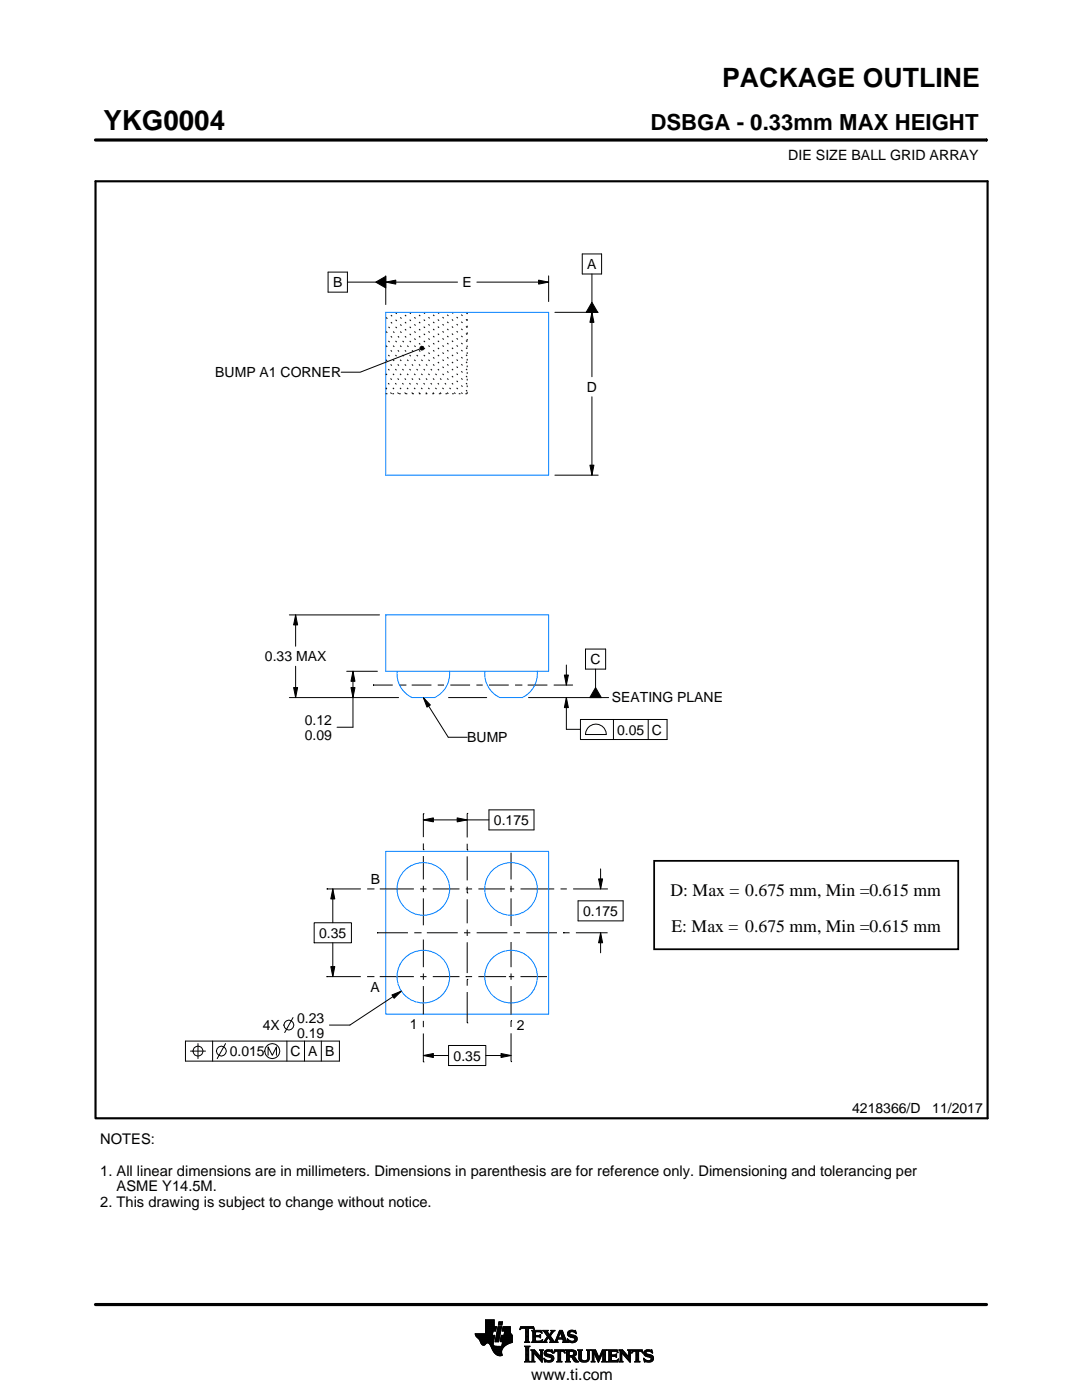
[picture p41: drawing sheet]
<svg xmlns="http://www.w3.org/2000/svg" width="216mm" height="279mm" viewBox="0 0 216 279" stroke-linecap="round" stroke-linejoin="round" font-family="sans-serif">
<defs><g id="words">
<text font-size="5.5" x="20.6" y="26">YKG0004</text>
<text font-size="5.3" x="144.1" y="17.4">PACKAGE OUTLINE</text>
<text font-size="4.4" x="129.8" y="26">DSBGA - 0.33mm MAX HEIGHT</text>
<g font-size="3.5">
<text x="133.8" y="178.9">D: Max = 0.675 mm, Min =0.615 mm</text>
<text x="134" y="185.9">E: Max = 0.675 mm, Min =0.615 mm</text>
</g>
<text font-size="3.2" x="106" y="275.3">www.ti.com</text>
<g font-size="2.9">
<text x="20" y="228.3">NOTES:</text>
<text x="20" y="234.6">1. All linear dimensions are in millimeters. Dimensions in parenthesis are for reference only. Dimensioning and tolerancing per</text>
<text x="23.3" y="237.8">ASME Y14.5M.</text>
<text x="20" y="240.9">2. This drawing is subject to change without notice.</text>
</g>
<g font-size="2.8">
<text x="157.3" y="32">DIE SIZE BALL GRID ARRAY</text>
<text x="117.2" y="53.7">A</text>
<text x="66.5" y="57.3">B</text>
<text x="92.3" y="57.3">E</text>
<text x="43" y="75.3">BUMP A1 CORNER</text>
<text x="117.1" y="78.2">D</text>
<text x="52.9" y="132">0.33 MAX</text>
<text x="117.8" y="132.5">C</text>
<text x="122.1" y="140">SEATING PLANE</text>
<text x="60.8" y="144.6">0.12</text>
<text x="60.8" y="147.6">0.09</text>
<text x="93.2" y="148.1">BUMP</text>
<text x="123.2" y="146.6">0.05 C</text>
<text x="98.6" y="164.6">0.175</text>
<text x="74" y="176.4">B</text>
<text x="116.3" y="182.8">0.175</text>
<text x="63.7" y="187.2">0.35</text>
<text x="74" y="198">A</text>
<text x="52.5" y="205.6">4X</text>
<text x="59.3" y="204.1">0.23</text>
<text x="59.3" y="207.1">0.19</text>
<text x="81.8" y="205.4">1</text>
<text x="103.1" y="205.6">2</text>
<text x="45.8" y="210.8">0.015</text>
<text x="58" y="210.8">C A B</text>
<text x="90.5" y="211.7">0.35</text>
<text x="170" y="222.2">4218366/D</text>
<text x="186" y="222.2">11/2017</text>
</g>
</g></defs>
<g fill="none" stroke="#000" stroke-width=".2">
<path d="M19.1 27.9h177.7M196.8 27.7v.5M65.5 54.3h3.8v4h-3.8zM69.3 56.3h5.7M75 56.3l2-1.2v2.4zM77 56.3l2-.4v.8zM77 55.1v5.7M77 56.3h14.3M95.2 56.3h14.3M107.5 55.9l2 .4-2 .4zM109.5 55.1v5.1M116.2 50.7h3.8v4h-3.8z"/>
<path d="M118.1 54.7v5.6M83.8 69.6l-11.9 4.7h-3.8M83.8 69.3l.3-.2 .3 .1 .2 .3-.2 .3-.3 .1-.3-.2zM110.7 62.3h8.7M118.1 62.3l.4 2h-.8zM118.1 62.3v12.9M118.1 79.2v15.6M118.1 60.3l1.2 2h-2.3zM110.7 94.8h8.7M117.7 92.8h.8l-.4 2zM57.7 122.7h18M57.7 139.2h21.8"/>
<path d="M58.6 137.2h.8l-.4 2zM59 122.7l.4 2h-.8zM59 122.7v6.3M59 133v6.2M69.2 134h6.1M70 137.2h.8l-.4 2zM70.4 134l.4 2h-.8zM70.4 134v11.1h-3.1M74.4 136.7h.1M74.4 136.7h4M79.6 136.7h1.3M80.9 136.7h.1"/>
<path d="M82.1 136.7h4M84.5 139.2l1.4 1.5-.7 .4zM84.5 139.2l4.9 7.9h3.8M87.3 136.7h1.3M89.5 139.2h7.6M89.9 136.7h3.9M95.1 136.7h1.2M97.6 136.7h3.9M102.8 136.7h1.2M104 136.7h.1M105.3 136.7h3.9M105.5 139.2h15.9"/>
<path d="M110.5 136.7h3.8M112.6 134.7h.8l-.4 2zM113 139.2l.4 2h-.8zM113 139.2v6.4h2.8M113 132.7v4M116.8 129.5h4v4h-4zM118.8 137.2l1.2 2h-2.3zM118.8 133.5v3.7M115.8 143.6h17.3v4h-17.3zM117.2 145.3a2.08 2.08 0 0 1 2.4-.7 2.08 2.08 0 0 1 1.4 2h-4.2l.1-.6zM122.4 143.6v4M129.3 143.6v4"/>
<path d="M65.2 177.4h.1M65.2 177.4h6.8M66.4 177.4l.4 2h-.8zM66.4 177.4v6.8M73.3 177.4h1.2M74.5 177.4h.1M75.8 177.4h6.8M83.8 177.4h1.3M84.5 163.6l2-.4v.8zM84.5 169.6h.1M84.5 162.4h.1M84.5 162.4v4.7"/>
<path d="M84.5 168.3v1.3M84.5 170.8v4.7M84.5 176.8v1.2M84.5 179.3v5.4M84.5 163.6h13.1M86.4 177.4h5.3M91.2 163.2l2 .4-2 .4zM92.9 177.4h1.3M93.2 178.2h.1M93.2 169.6h.1M93.2 162.3h.1M93.2 162.3v4.8"/>
<path d="M93.2 168.4v1.2M93.2 170.9v4.8M93.2 177v1.2M93.2 179.5v4.8M95.5 177.4h5.3M97.6 161.6h9v4h-9zM101.8 177.4h.8M102 170.2v5.3M102 176.8v1.2M102 179.3v5.5M103.9 177.4h6.7M111.8 177.4h1.3"/>
<path d="M114.4 177.4h6.7M115.3 179.8h9v4h-9zM119.4 175.4h.8l-.4 2zM119.8 173.4v4M121.1 177.4h.1M62.7 184.2h7.4v4h-7.4zM65.2 194.9h.1M65.2 194.9h6.8M66 192.9h.8l-.4 2zM66.4 188.2v6.7M73.3 194.9h1.2M74.5 194.9h.1"/>
<path d="M75.2 186.2h.1M75.2 186.2h6.2M75.8 194.9h6.8M78.2 198.6l1.9-.8-1.5 1.4zM80.1 197.8l-10.3 6.8h-4.1M82.7 186.2h1.2M83.8 194.9h1.3M83.9 186.2h.1M84.5 187.5v5.5M84.5 194.3v1.2M84.5 196.8v5.7M85.2 186.2h6.1"/>
<path d="M86.4 194.9h5.3M92.6 186.2h1.3M92.9 194.9h.1M92.9 194.9h1.3M93.2 195.5h.1M93.2 185.5v1.3M93.2 188v6.2M93.2 195.5v1.2M93.2 198v6.1M95.1 186.2h6.1M95.5 194.9h5.3M100.8 194.9h.1"/>
<path d="M101.5 194.9h1.1M102 188v5M102 194.3v1.2M102 196.8v5.6M102.5 186.2h1.3M103.9 194.9h5.2M105 186.2h6.1M112.4 186.2h.1M112.4 186.2h1.3M114.9 186.2h6.1M119.8 186.2l.4 2h-.8zM119.8 186.2v4"/>
<path d="M121 186.2h.1M37 207.8h30.7v4h-30.7zM38 209.8h3M39.5 208.3v3M42.4 207.8v4M45 208.3l-1.7 3M53.5 210.6v-1.7l.8 1.7 .9-1.7v1.7M57.2 207.8v4M58.5 203.1l-1.7 3M60.8 207.8v4M64.1 207.8v4M84.5 210.7l2-.4v.8z"/>
<path d="M84.5 211.9h.1M84.5 203.7v1.3M84.5 206.3v5.6M84.5 210.7h5M89.5 208.6h7.4v4.1h-7.4zM93.2 204.1h.1M96.9 210.7h5.1M100 210.3l2 .4-2 .4zM102 203.7h.1M102 211.9h.1M102 203.7v1.3M102 206.2v5.7"/>
<path d="M94.8 266.2h3.5M94.8 266.3h3.5M94.9 266.4h3.3M94.9 266.5h3.8l-.2 1.2M94.9 266.5h3.8M95 266.6h3.7M95 266.7h3.7M95.1 266.8h3.6M95.2 266.9h3.4M95.3 267h3.3M95.4 267.1h3.2M95.5 267.2h3.1"/>
<path d="M95.6 267.3h3M95.7 267.4h2.8M95.7 267.5h2.8M95.8 267.6h2.7M95.8 267.7h2.7M95.9 267.8h2.6M95.9 267.9h2.5M95.9 268h2.5M96 268h1.1M96 268.1h1M96.1 268.2h.8M96.1 268.3h.7"/>
<path d="M96.2 268.4h.6M96.3 268.4h.4M96.9 266.1h1.4M96.9 266h1.4M96.9 265.9h1.4M96.9 265.8h1.5M96.9 265.7h1.5M96.9 264.7l2.2 .1-.2 .9h-.5l-.2 .8M96.9 265.6h2M96.9 265.5h2M96.9 265.4h2M96.9 265.3h2.1"/>
<path d="M96.9 265.2h2.1M96.9 265.1h2.1M96.9 265h2.1M96.9 264.9h2.1M96.9 264.8h2.2M96.9 264.6h1.7M96.9 264.5h1.7M96.9 264.4h1.7M96.9 264.3h1.7M96.9 264.2h1.7M96.9 264.1h1.7M96.9 264h1.7"/>
<path d="M96.9 263.9h1.7M96.9 263.8h1.7M96.9 263.7h1.7M96.9 263.6h1.7M96.9 263.5h1.7M96.9 263.4h1.7M97.5 268h.9M97.6 268.1h.8M97.7 268.2h.7M97.7 268.3h.7M97.8 268.4h.6M97.9 268.5h.6"/>
<path d="M97.9 268.6h.7M98 268.7h1.1M98 268.8h2.6M98 268.8h2.5M98.1 268.9h2.3M98.1 269h2.3M98.1 269.1h2.2M98.2 269.2h2.1M98.2 269.2h2M98.2 269.3h2M98.3 269.4h1.9M98.3 269.5h1.8"/>
<path d="M98.4 269.6h1.7M98.4 268v.4l.3 .2 2 .1M98.5 269.7h1.6M98.5 267.7l-.1 .3M98.5 269.8h1.6M98.6 269.9h1.5M98.6 264.8v-1.4h-1.7v2.8h-2.1l.1 .3 .8 .9 .6 1h.4l.5-.4 .4 .1 1 1.8 .8 .6h.8l-.1-1.1 .8-.9M98.6 270h1.5M98.7 270h1.4M98.8 270.1h1.3M98.8 267.7h.7M98.8 267.6h.7"/>
<path d="M98.8 267.5h.7M98.9 270.2h1.2M98.9 267.4h.7M98.9 267.3h.7M98.9 267.2h.7M98.9 267.1h.7M98.9 267h.7M98.9 270.3h1.3M99 266.9h.6M99 266.9h.7M99 266.8h.7M99 266.7h.7"/>
<path d="M99 266.6h.7M99 266.5h.7M99.1 270.4h1.1M99.1 266.4h.7M99.1 266.3h.7M99.1 266.2h.7M99.1 266.1h.7M99.1 266h.7M99.2 265.9h.7M99.2 265.8h.7M99.2 270.4h1M99.2 265.7h.7"/>
<path d="M99.2 265.6h.7M99.2 265.5h.7M99.3 265.4h.6M99.3 265.4h.7M99.3 265.3h.7M99.3 265.2h.7M99.3 265.1h.7M99.3 265h.7M99.4 270.5h.8M99.4 264.9h.7M99.4 264.8h.7M99.4 264.8h.7l-.6 3h-.7z"/>
<path d="M99.4 264.5l.2-.7h.7l-.2 .7h-.7M99.5 264.4h.6M99.5 264.3h.7M99.5 264.2h.7M99.5 264.1h.7M99.5 264h.7M99.5 263.9h.7M99.6 263.8h.7M99.8 270.6h.1M99.8 267.7h2.4M99.8 267.6h2.4M99.8 267.5h2.4"/>
<path d="M99.9 267.4h2.3M99.9 267.3h2.3M99.9 267.2h2.3M99.9 267.1h2.3M99.9 267h2.3M99.9 266.9h2.3M100 266.9h2.2M100 266.8h2.2M100 266.7h2.2M100 266.6h2.2M100 266.5h2.2M100.1 268.6h.7"/>
<path d="M100.2 268.5h.7M100.2 268.4h.8M100.2 268.4h.9M100.2 268.3h1M100.2 268.2h1.2M100.2 265.6h1.6M100.2 268.1h1.4M100.2 265.5h1.6M100.2 268h1.6M100.3 265.4h1.5M100.3 268h1.7M100.3 267.9h1.9"/>
<path d="M100.3 265.3h1.5M100.3 267.8h1.9M100.3 265.2h1.5M100.3 265.1h1.5M100.3 265h1.5M100.4 264.9h1.4M100.4 264.8h1.4M100.6 266.5l.1-.8h-.5l.2-.9h1.4l.1 1.1 .3 .6v1.4l-1.3 .6M100.6 266.4h1.5M100.6 266.3h1.4M100.6 266.2h1.4M100.6 266.1h1.3"/>
<path d="M100.7 266h1.2M100.7 265.9h1.2M100.7 265.8h1.1M100.7 265.7h1.1M102.2 266.5h-2.2l-.2 1.1 .1 .2h.4l-.2 .9M103.7 265.3h.1M103.8 265.2h.2M103.8 265h2.8M103.8 264.9h2.7M103.9 264.8h2.6M104.7 267.8h1M104.7 271.8h1.1"/>
<path d="M104.7 268.7h1M104.8 267.7h.7M104.8 271.7h.8M104.9 265.2h.6M104.9 268.9h.6M104.9 267.6h.6M104.9 267.5l-.2 .3M104.9 267.5h.6M104.9 267.4h.6M104.9 267.3h.6M104.9 267.2h.6M104.9 267.1h.6"/>
<path d="M104.9 267h.6M104.9 266.8h.6M104.9 266.7h.6M104.9 266.6h.6M104.9 266.5h.6M104.9 266.4h.6M104.9 266.3h.6M104.9 266.2h.6M104.9 266.1h.6M104.9 265.9h.6M104.9 265.8h.6M104.9 265.7h.6"/>
<path d="M104.9 265.6h.6M104.9 265.5h.6M104.9 265.4h.6M104.9 265.3h.6M104.9 271.5h.6M104.9 269h.6M104.9 271.4h.6M104.9 271.4v-2.4l-.2-.4h1.1l-.3 .4v2.4M104.9 271.4l-.2 .4h1.1l-.3-.4M104.9 271.3h.6M104.9 271.2h.6M104.9 271.1h.6"/>
<path d="M104.9 271h.6M104.9 270.9h.6M104.9 270.8h.6M104.9 270.6h.6M104.9 270.5h.6M104.9 270.4h.6M104.9 270.3h.6M104.9 270.2h.6M104.9 270.1h.6M104.9 270h.6M104.9 269.9h.6M104.9 269.8h.6"/>
<path d="M104.9 269.6h.6M104.9 269.5h.6M104.9 269.4h.6M104.9 269.3h.6M104.9 269.2h.6M104.9 269.1h.6M105.5 267.5l.2 .3M105.5 267.5v-2.3l.7-.1 .4 .3-.1-.6h-2.6l-.1 .6 .4-.3 .7 .1v2.3M105.7 267.8h-1M105.9 271.8h.8M105.9 269.4h.8M106.1 269.5h.7"/>
<path d="M106.1 267.8h2M106.1 271.7h.5M106.2 269.6h.7M106.2 271.5h.3M106.2 265.6h1.8M106.2 269.8h.8M106.2 271.4h.3M106.2 271.4l-.3 .4h.8l-.2-.4M106.2 271.3h.3M106.2 271.2h.3M106.2 271.1h.3M106.2 271h.3"/>
<path d="M106.2 270.9h.3M106.2 270.8h.3M106.2 270.6h.3M106.2 270.5h.3M106.2 270.4h.3M106.2 270.3h.3M106.2 270.2h.3M106.2 270.1h.3M106.2 270h1M106.2 269.9h.9M106.2 269.8v1.6M106.2 269.8l-.3-.4h.8l1.2 1.4"/>
<path d="M106.3 267.7h1.8M106.3 265.7h1.8M106.3 267.6h.6M106.3 265.8h.6M106.3 267.5l-.2 .3M106.3 267.5h.5M106.3 267.4h.5M106.3 267.3h.5M106.3 267.2h.5M106.3 267.1h.5M106.3 267h.5M106.3 266.8h.5"/>
<path d="M106.3 266.7h1.6M106.3 266.6h1.6M106.3 266.5h.5M106.3 266.4h.5M106.3 266.3h.5M106.3 266.2h.5M106.3 266.1h.5M106.3 265.9h.5M106.4 265.2h.2M106.5 270h.1M106.5 270v1.4M106.5 265.3h.1"/>
<path d="M106.6 270.1h.7M106.7 270.2h.7M106.8 270.3h.7M106.8 265.9l.2-.1h.6l.6 .2-.2-.5h-1.9l.2 .3v1.7M106.8 265.9v.6h.8l.3-.2v.7M106.9 270.4h.7M107 270.5h.7M107.1 270.6h.7M107.2 270.8h1M107.3 270.9h.9M107.4 271h.8M107.5 271.1h.7"/>
<path d="M107.6 271.2h.6M107.6 266.5h.3M107.7 271.3h.5M107.7 269.4h.7M107.7 266.8h.2M107.7 267.6h.5M107.8 266.4h.1M107.8 271.4h.4M107.8 267h.1M107.8 265.8h.3M107.8 269.5h.5M107.9 271.5h.3"/>
<path d="M107.9 269.6h.3M107.9 267l-.3-.2h-.8l.1 .8h.9l.5-.2M107.9 269.8h.3M107.9 270.6h.3M107.9 270.5h.3M107.9 270.4h.3M107.9 270.3h.3M107.9 270.2h.3M107.9 270.1h.3M107.9 270h.3M107.9 269.9h.3M107.9 269.8v1"/>
<path d="M107.9 269.8l-.2-.4h.7l-.2 .4M108 271.7h.2M108 265.9h.1M108 267.5h.2M108.1 271.8h.1M108.1 266.1h.1M108.2 267.4h.1M108.2 269.8v2.1l-1.7-1.9M108.2 267.8h.9M108.3 267.4l-.2 .5-2-.1M108.3 265.6h1M108.5 267.7h.5"/>
<path d="M108.5 271.1l.8 .4h.5l.2-.2-.1-.3-1-.4-.3-.3 .1-.7 .8-.2 .5 .1 .2-.1 .1 .6-.9-.3-.3 .1-.1 .3 1.3 .4 .2 .6M108.5 271.1h.1M108.5 265.7h.7M108.5 271.2h.2M108.6 271.3h.2M108.6 270.1h.4M108.6 270h.4M108.6 270.2h.6M108.6 267.6h.4M108.6 271.4h.4M108.6 269.9h.4M108.6 270.3h1"/>
<path d="M108.6 265.8h.7M108.6 271.5h.8M108.6 269.8h.5M108.7 271.7h1.5M108.7 270.4h1.3M108.7 267.5h.3M108.7 271.8h.1M108.7 265.9h.6M108.7 269.6h1.5M108.8 267.4h.3M108.8 270.5h1.5M108.8 266.1h.6"/>
<path d="M108.8 269.5h1.4M108.8 267.3h.4M108.9 266.2h.6M108.9 267.2h.4M108.9 266.3h.6M108.9 270.6h1.5M109 267.1h.3M109 266.4h1M109.1 271.8h.9M109.1 269.4h.7M109.1 267h.9M109.1 266.5h.8"/>
<path d="M109.1 267.8h-.9M109.2 266.8h.8M109.2 266.6h.6M109.2 266.7h.7M109.2 266.7l-.6 .9-.4 .2M109.3 270.8h1.1M109.5 267.1h.6M109.6 267.2h.6M109.7 271.5h.7M109.7 267.3h.6M109.7 267.8l.2-.1-.5-.8-.4 .8 .1 .1M109.7 267.8h1.6"/>
<path d="M109.7 266.3h.4M109.7 267.4h.6M109.8 270.9h.7M109.8 266.2h.3M109.8 266.6l.9 1.2 1-2.3h.5l.8 2.1 .3 .2M109.8 267.5h.6M109.9 266.1h.3M109.9 269.8h.4M109.9 267.6h.6M109.9 267.7h.7M109.9 271.4h.5M109.9 265.9h.4"/>
<path d="M110 271h.5M110 265.6h.7M110 265.9l-.4 .5-.4-.6 .2-.3h-1.1l.9 1.2M110 265.9l.1-.2-.2-.2h.8l-.9 1.1M110 271.3h.5M110 265.8h.4M110 271.1h.5M110 271.2h.5M110.1 269.4h.1M110.1 265.7h.4M110.1 269.9h.2M110.2 270h.1"/>
<path d="M110.5 270h.1M110.5 269.9h.2M110.5 271.1l-.3 .6-.7 .2-.6-.2-.2 .1-.2-.7M110.5 269.8h.3M110.6 269.6h2.1M110.6 269.5h2M110.6 269.4h2M110.7 267.7h.5M110.8 267.6h.4M110.9 267.5h.3M110.9 267.4h.3M111 267.3h.3"/>
<path d="M111 267.2h1.8M111 267.1h1.8M111.1 267h.3M111.1 271.8h1M111.1 266.8h.4M111.2 266.7h.3M111.2 267.5l.1-.2h1l.1 .2M111.2 267.5v.3h.1M111.2 266.6h.3M111.3 266.5h.3M111.3 271.7h.6M111.3 266.4h.3"/>
<path d="M111.3 271.5h.6M111.3 267.8h-1.6M111.3 269.8h.6M111.4 266.3h.3M111.4 271.4h.5M111.4 271.4l-.1-1.7h-.4l-.4 .4 .2-.7h1.9l.1 .7-.4-.4h-.4v1.7M111.4 270.5h.5M111.4 270.4h.5M111.4 270.3h.5M111.4 270.2h.5M111.4 270.1h.5M111.4 270h.5"/>
<path d="M111.4 269.9h.5M111.4 271.4l-.3 .4h1l-.2-.4M111.4 271.3h.5M111.4 271.2h.5M111.4 271.1h.5M111.4 271h.5M111.4 270.9h.5M111.4 270.8h.5M111.4 270.6h.5M111.4 266.2h.3M111.4 266.1h.4M111.5 265.9h.9"/>
<path d="M111.5 265.8h.8M111.6 265.7h.7M111.6 265.6h.6M111.8 265.9l.4 1.1h-.8zM111.9 266.1h.5M111.9 266.2h.5M111.9 266.3h.6M112 266.4h.5M112 266.5h.6M112.1 266.6h.5M112.1 266.7h.6M112.1 266.8h.6"/>
<path d="M112.2 267h.5M112.2 267.8h1.1M112.3 267.3h.6M112.3 267.4h.6M112.4 267.5h.6M112.4 267.5v.3h-.2M112.4 269.8h.3M112.4 267.6h.6M112.4 267.7h.7M112.6 269.9h.1M112.6 270h.2M112.8 271.8h1"/>
<path d="M112.8 269.4h1.6M113 269.5h1.7M113 271.7h.7M113 269.6h1.9M113 271.5h.6M113 269.8h.6M113 271.4h.6M113 271.4l-.2 .4h1l-.2-.4M113 271.3h.6M113 271.2h.6M113 271.1h.6M113 271h.6"/>
<path d="M113 270.9h.6M113 270.8h1.5M113 270.6h1.6M113 270.5h1.8M113 270.4h.6M113 270.3h.6M113 270.2h.6M113 270.1h.6M113 270h.6M113 269.9h.6M113 269.8v1.6M113 269.8l-.2-.4h1.5l.5 .2 .2 .3v.4l-.2 .3-.4 .1"/>
<path d="M113.2 267.3h.2M113.2 267.4h.3M113.2 266.2h.5M113.2 266.3h.6M113.2 266.1h.5M113.3 267.5h.3M113.3 267.8h-1.1M113.3 266.4h.9M113.3 265.9h.4M113.3 267.6h.6M113.3 266.5h1.3M113.3 267.7h1.6"/>
<path d="M113.3 265.8h.5M113.3 267.8h.2M113.4 266.6h1.5M113.4 265.7h1.5M113.4 265.7l.5-.2 .7 .1 .2-.1 .1 .7-.7-.4h-.4l-.1 .3 .1 .2 .9 .2 .4 .3 .1 .5-.3 .5-.6 .2-.7-.2-.2 .1-.2-.7 .9 .5 .4-.1 .2-.3-.1-.3-1.2-.4-.2-.5zM113.5 266.7h1.5M113.5 265.6h1.4M113.6 271.4v-.6h.4l.7 .9 .8 .1M113.6 269.9l.1-.2 .7 .2v.4l-.4 .2M113.6 269.9v.6M113.7 267.8h1.1M113.8 266.8h1.3"/>
<path d="M113.8 265.5h.6M114 268h.4M114.1 270.9h.6M114.2 271h.6M114.2 271.1h.7M114.3 271.2h.6M114.3 267h.8M114.3 269.8h.7M114.3 270.4h.6M114.4 271.3h.6M114.4 270.7l1.1 1.1M114.4 270.7h.1"/>
<path d="M114.4 271.4h.7M114.4 269.9h.6M114.4 270.3h.6M114.5 267.6h.5M114.5 270.2h.5M114.5 270h.5M114.5 265.8h.4M114.5 270.1h.5M114.5 271.5h.7M114.6 271.7h.7M114.6 267.1h.6M114.6 267.5h.5"/>
<path d="M114.7 267.2h.5M114.7 267.4h.5M114.7 265.9h.3M114.7 267.3h.5M114.7 271.8h.8M114.8 266.1h.2M114.9 266.2h.1M115.3 269.4h.9M115.4 269.5h.7M115.5 269.6h.5M115.5 269.8h.5M115.5 269.8v1.4l.4 .5 .6 .2 .6-.1 .4-.3 .1-.5"/>
<path d="M115.5 271h.5M115.5 270.9h.5M115.5 270.8h.5M115.5 270.6h.5M115.5 270.5h.5M115.5 270.4h.5M115.5 270.3h.5M115.5 270.2h.5M115.5 270.1h.5M115.5 270h.5M115.5 269.9h.5M115.5 269.8l-.2-.4h.9l-.2 .4"/>
<path d="M115.5 271.1h.5M115.5 271.2h.5M115.5 271.3h.6M115.6 271.4h.6M115.7 271.5h.8M115.8 271.7h1.5M116 271l.2 .4 .4 .2 .5-.2 .2-.4M116 269.8v1.2M116 271.8h1.1M116.8 271.5h.6M117 269.4h.8M117.1 271.4h.4"/>
<path d="M117.2 269.5h.5M117.2 271.3h.4M117.2 269.6h.4M117.2 271.2h.4M117.2 271.1h.4M117.3 269.8h.3M117.3 271h.3M117.3 270.9h.3M117.3 270.8h.3M117.3 270.6h.3M117.3 270.5h.3M117.3 270.4h.3"/>
<path d="M117.3 270.3h.3M117.3 270.2h.3M117.3 270.1h.3M117.3 270h.3M117.3 269.9h.3M117.6 269.8l.2-.4h-.8l.2 .3 .1 1.3M117.6 269.8v1.2M118 271.8h.7M118 269.4h.8M118.1 269.5h.8M118.1 271.7h.5M118.2 269.6h.7"/>
<path d="M118.2 271.5h.3M118.2 269.8h.8M118.2 271.4h.3M118.2 269.8l-.2-.4h.8l.7 1.6 .7-1.6h.9l-.3 .4M118.2 271.4l-.2 .4h.7l-.2-.4M118.2 271.3h.3M118.2 271.2h.3M118.2 271.1h.3M118.2 271h.3M118.2 270.9h.3M118.2 270.8h.3M118.2 270.6h.3"/>
<path d="M118.2 270.5h.3M118.2 270.4h.3M118.2 270.3h.3M118.2 270.2h.3M118.2 270.1h.3M118.2 270h.9M118.2 269.9h.8M118.2 269.8v1.6M118.6 270.1h.5M118.6 270.2h.6M118.7 270.3h.5M118.7 270.4h.6"/>
<path d="M118.8 270.5h.5M118.8 270.6h.6M118.9 270.8h.5M118.9 270.9h.6M119 271h.8M119 271.1h.8M119.1 271.2h.6M119.1 271.3h.6M119.2 271.4h.4M119.2 271.5h.4M119.3 271.7h.2M119.3 271.8h.2"/>
<path d="M119.6 270.9h.3M119.6 270.8h.3M119.7 270.6h.3M119.7 270.5h.3M119.8 270.4h.3M119.8 270.3h.3M119.9 270.2h.3M119.9 270.1h.3M120 270h.8M120 269.9h.8M120 269.8h.8M120.1 271.8h1"/>
<path d="M120.1 269.6h.7M120.1 269.5h.8M120.2 269.4h.9M120.2 271.7h.7M120.3 271.5h.5M120.3 271.4h.5M120.3 271.4l-.2 .4h1l-.3-.4M120.3 271.4v-1.5l-.9 2-.9-2v1.5M120.3 271.3h.5M120.3 271.2h.5M120.3 271.1h.5M120.3 271h.5"/>
<path d="M120.3 270.9h.5M120.3 270.8h.5M120.3 270.6h.5M120.3 270.5h.5M120.3 270.4h.5M120.3 270.3h.5M120.3 270.2h.5M120.3 270.1h.5M120.8 269.8v1.6M121.2 271.8h2M121.2 269.4h1.9M121.4 269.5h1.8"/>
<path d="M121.4 271.7h1.9M121.5 269.6h1.7M121.5 271.5h1.8M121.5 269.8h.5M121.5 271.4h.5M121.5 269.8l-.3-.4h1.9l.2 .6M121.5 269.9h.5M121.5 269.8v1.6M121.5 271.3h.5M121.5 271.2h.5M121.5 271.1h.5M121.5 271h.5"/>
<path d="M121.5 270.9h.5M121.5 270.8h.5M121.5 270.6h1.5M121.5 270.5h1.5M121.5 270.4h1.5M121.5 270.3h.5M121.5 270.2h.5M121.5 270.1h.5M121.5 270h.5M122.6 270.4l.4-.2v.7l-.2-.2h-.8v.8h.2M122.9 270.8h.1M122.9 270.3h.1"/>
<path d="M123 269.8h.3M123.1 271.4h.3M123.2 269.9h.1M123.3 270h.1M123.3 270l-.4-.3h-.8l-.1 .7M123.3 271.3h.1M123.4 271.2h.1M123.4 271.2l-.2 .6h-2l.3-.4M123.4 271.2l-.3 .3h-.4M123.5 271.8h.8M123.5 269.4h.7M123.6 269.5h.7"/>
<path d="M123.7 271.7h.5M123.7 269.6h.7M123.7 271.5h.4M123.7 269.8h.8M123.7 271.4h.4M123.7 271.4l-.2 .4h.8l-.2-.4M123.7 271.3h.4M123.7 271.2h.4M123.7 271.1h.4M123.7 271h.4M123.7 270.9h.4M123.7 270.8h.4"/>
<path d="M123.7 270.6h.4M123.7 270.5h.4M123.7 270.4h.4M123.7 270.3h.4M123.7 270.2h.4M123.7 270.1h.4M123.7 270h1M123.7 269.9h.9M123.7 269.8v1.6M123.7 269.8l-.2-.4h.7l1.2 1.4 .1-1M124.1 270v1.4M124.1 270h.1"/>
<path d="M124.2 270.1h.6M124.2 270.2h.7M124.3 270.3h.7M124.4 270.4h.7M124.5 270.5h.7M124.6 270.6h.7M124.7 270.8h1.1M124.8 270.9h1M124.9 271h.9M125 271.1h.8M125.1 271.2h.7M125.2 271.3h.6"/>
<path d="M125.2 269.4h.8M125.3 271.4h.5M125.4 269.5h.5M125.4 271.5h.4M125.4 269.6h.4M125.5 269.8h.3M125.5 269.8l-.3-.4h.8l-.2 .4M125.5 270.4h.3M125.5 270.3h.3M125.5 270.2h.3M125.5 270.1h.3M125.5 270h.3"/>
<path d="M125.5 269.9h.3M125.5 270.6h.3M125.5 270.5h.3M125.5 271.7h.3M125.6 271.8h.2M125.8 269.8v2.1l-1.7-1.9M126 270h.1M126.1 269.9h.1M126.1 269.8h.3M126.1 269.6h2.1M126.2 269.5h2M126.2 269.4h2"/>
<path d="M126.6 271.8h1.1M126.9 271.7h.6M126.9 271.5h.5M126.9 269.8h.5M126.9 271.4h.5M126.9 271.4v-1.7h-.5l-.3 .4 .1-.7h1.9l.2 .7-.4-.4h-.5v1.7M126.9 270.5h.5M126.9 270.4h.5M126.9 270.3h.5M126.9 270.2h.5M126.9 270.1h.5M126.9 270h.5"/>
<path d="M126.9 269.9h.5M126.9 271.4l-.3 .4h1.1l-.3-.4M126.9 271.3h.5M126.9 271.2h.5M126.9 271.1h.5M126.9 271h.5M126.9 270.9h.5M126.9 270.8h.5M126.9 270.6h.5M128 269.8h.3M128.1 269.9h.2M128.2 270h.1"/>
<path d="M128.4 271.1h.1M128.4 271.2h.2M128.5 271.3h.2M128.5 270.1h.4M128.5 270h.4M128.5 270.2h.6M128.5 271.4h.4M128.5 269.9h.4M128.5 270.3h1M128.5 271.5h.8M128.5 269.8h.5M128.6 271.7h1.5"/>
<path d="M128.6 270.4h1.3M128.6 271.8h.1M128.6 269.6h1.5M128.7 270.5h1.5M128.7 269.5h1.4M128.8 270.6h1.5M128.9 271.8h1M129 269.4h.7M129.1 270.8l-.6-.4 .1-.7 .5-.3 .8 .1 .2-.1 .1 .7-.8-.4-.4 .1-.1 .2 1.3 .5 .2 .6M129.1 270.8l.8 .2v.4l-.7 .1-.8-.4M129.2 270.8h1.1M129.6 271.5h.7"/>
<path d="M129.6 270.9h.8M129.8 269.8h.4M129.8 271.4h.5M129.9 271h.5M129.9 271.3h.5M129.9 271.1h.5M129.9 271.2h.5M129.9 269.4h.2M130 269.9h.2M130.1 270h.1M130.4 271.1l-.3 .6-.7 .2-.6-.2-.2 .1-.2-.7"/>
<circle cx="39.5" cy="209.8" r=".99"/>
<circle cx="44.2" cy="209.8" r=".98"/>
<circle cx="54.3" cy="209.8" r="1.49"/>
<circle cx="57.6" cy="204.6" r=".98"/>
</g>
<g fill="#000">
<path d="M75 56.3l2-1.2v2.4zM77 56.3l2-.4v.8zM107.5 55.9l2 .4-2 .4zM83.8 69.3l.3-.2 .3 .1 .2 .3-.2 .3-.3 .1-.3-.2zM118.1 62.3l.4 2h-.8zM118.1 60.3l1.2 2h-2.3zM117.7 92.8h.8l-.4 2zM59 122.7l.4 2h-.8zM58.6 137.2h.8l-.4 2zM70.4 134l.4 2h-.8zM70 137.2h.8l-.4 2zM84.5 139.2l1.4 1.5-.7 .4z"/>
<path d="M113 139.2l.4 2h-.8zM112.6 134.7h.8l-.4 2zM118.8 137.2l1.2 2h-2.3zM66.4 177.4l.4 2h-.8zM84.5 163.6l2-.4v.8zM91.2 163.2l2 .4-2 .4zM119.4 175.4h.8l-.4 2zM66 192.9h.8l-.4 2zM78.2 198.6l1.9-.8-1.5 1.4zM119.8 186.2l.4 2h-.8zM84.5 210.7l2-.4v.8zM100 210.3l2 .4-2 .4z"/>
</g>
<path d="M19.1 36.2h178v187h-178z" fill="none" stroke="#000" stroke-width=".43"/>
<path d="M19 27.9h177.8M19 260.3h177.8" fill="none" stroke="#000" stroke-width=".63"/>
<g fill="none" stroke="#0080ff" stroke-width=".2">
<path d="M77 62.3h32.5v32.5h-32.5zM77 122.7h32.5v11.3h-32.5zM79.2 134a5.2 5.2 0 0 0 3 5.2h4.5a5.3 5.3 0 0 0 3-5.2M96.7 134a5.2 5.2 0 0 0 3 5.2h4.5a5.3 5.3 0 0 0 3-5.2M77 169.9h32.5v32.5h-32.5z"/>
<circle cx="84.5" cy="177.4" r="5.3"/>
<circle cx="102" cy="177.4" r="5.3"/>
<circle cx="84.5" cy="194.9" r="5.3"/>
<circle cx="102" cy="194.9" r="5.3"/>
</g>
<g fill="none" stroke="#000" stroke-width=".2" stroke-dasharray=".3 1" stroke-linecap="butt">
<path d="M77 78.6h16.2M78.1 78.6l-1.1-1.2M79.6 78.6l-2.6-2.6M81 78.6l-4-4M82.4 78.6l-5.4-5.4M83.8 78.6l-6.8-6.8M85.2 78.6l-8.2-8.3M86.6 78.6l-9.6-9.7M88 78.6l-11-11.1M89.5 78.6l-12.5-12.5M90.9 78.6l-13.9-13.9M92.3 78.6l-15.3-15.3"/>
<path d="M93.2 78.6v-16.3M93.2 78.1l-15.8-15.8M93.2 76.7l-14.3-14.4M93.2 75.3l-12.9-13M93.2 73.9l-11.5-11.6M93.2 72.4l-10.1-10.1M93.2 71l-8.7-8.7M93.2 69.6l-7.3-7.3M93.2 68.2l-5.9-5.9M93.2 66.8l-4.4-4.5M93.2 65.4l-3-3.1M93.2 64l-1.6-1.7"/>
<path d="M93.2 62.5l-.2-.2"/>
</g>
<path d="M130.5 171.8h60.7v17.6h-60.7z" fill="none" stroke="#000" stroke-width=".35"/>
<use href="#words"/>
</svg>
